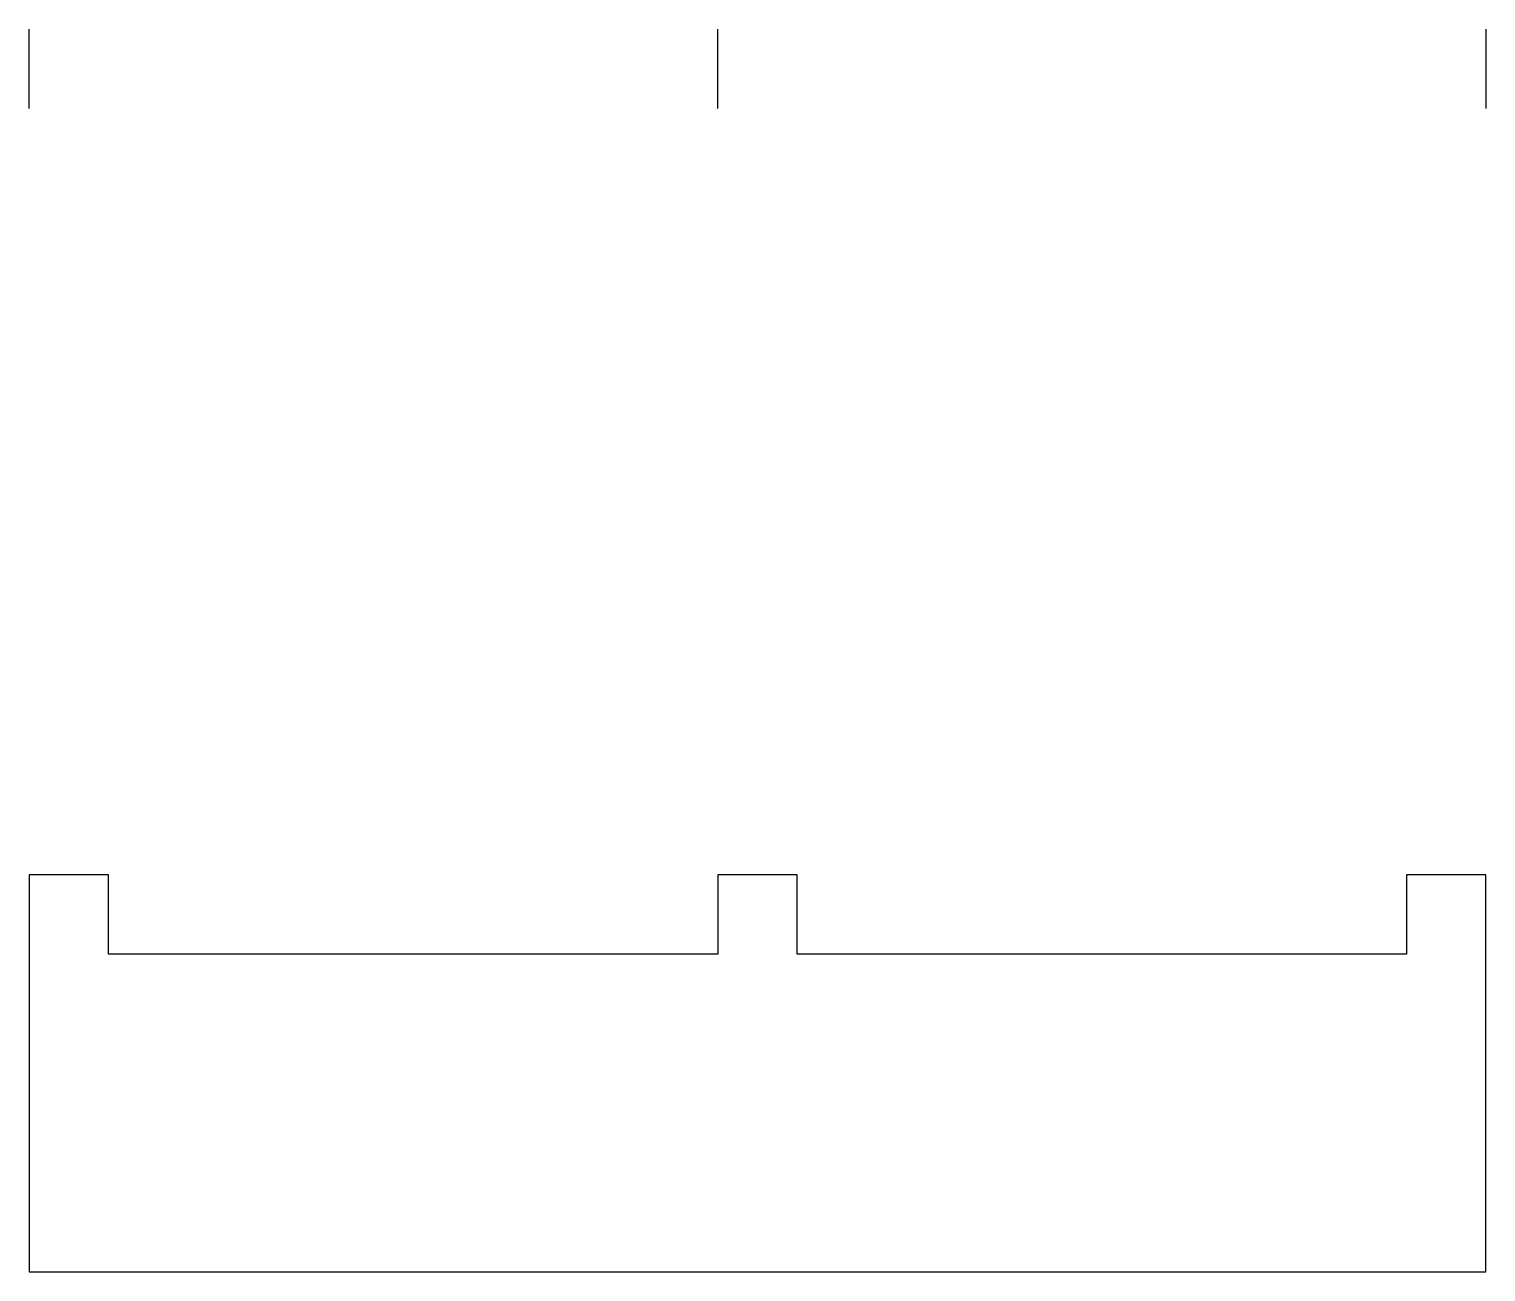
# Model space of a CAD drawing. Header units: millimetres. Extents: x 7.5 to 62.5, y -18.9 to 28.
import ezdxf

# ---------------------------------------------------------------- set-up
doc = ezdxf.new("R2010")
doc.units = ezdxf.units.MM
doc.layers.get('0').update_dxf_attribs({"linetype": 'CONTINUOUS'})

msp = doc.modelspace()

# ---------------------------------------------------------------- linework, layer by layer
for p, q in [((7.5, 25), (7.5, 28)), ((33.5, 25), (33.5, 28)), ((62.5, 28), (62.5, 25))]:
    msp.add_line(p, q)
msp.add_lwpolyline([(62.5, -18.937), (62.5, -6.937), (62.5, -3.937), (59.5, -3.937), (59.5, -6.937), (36.5, -6.937), (36.5, -3.937), (33.5, -3.937), (33.5, -6.937), (10.5, -6.937), (10.5, -3.937), (7.5, -3.937), (7.5, -6.937), (7.5, -18.937)], close=True)

doc.saveas('drawing.dxf')
